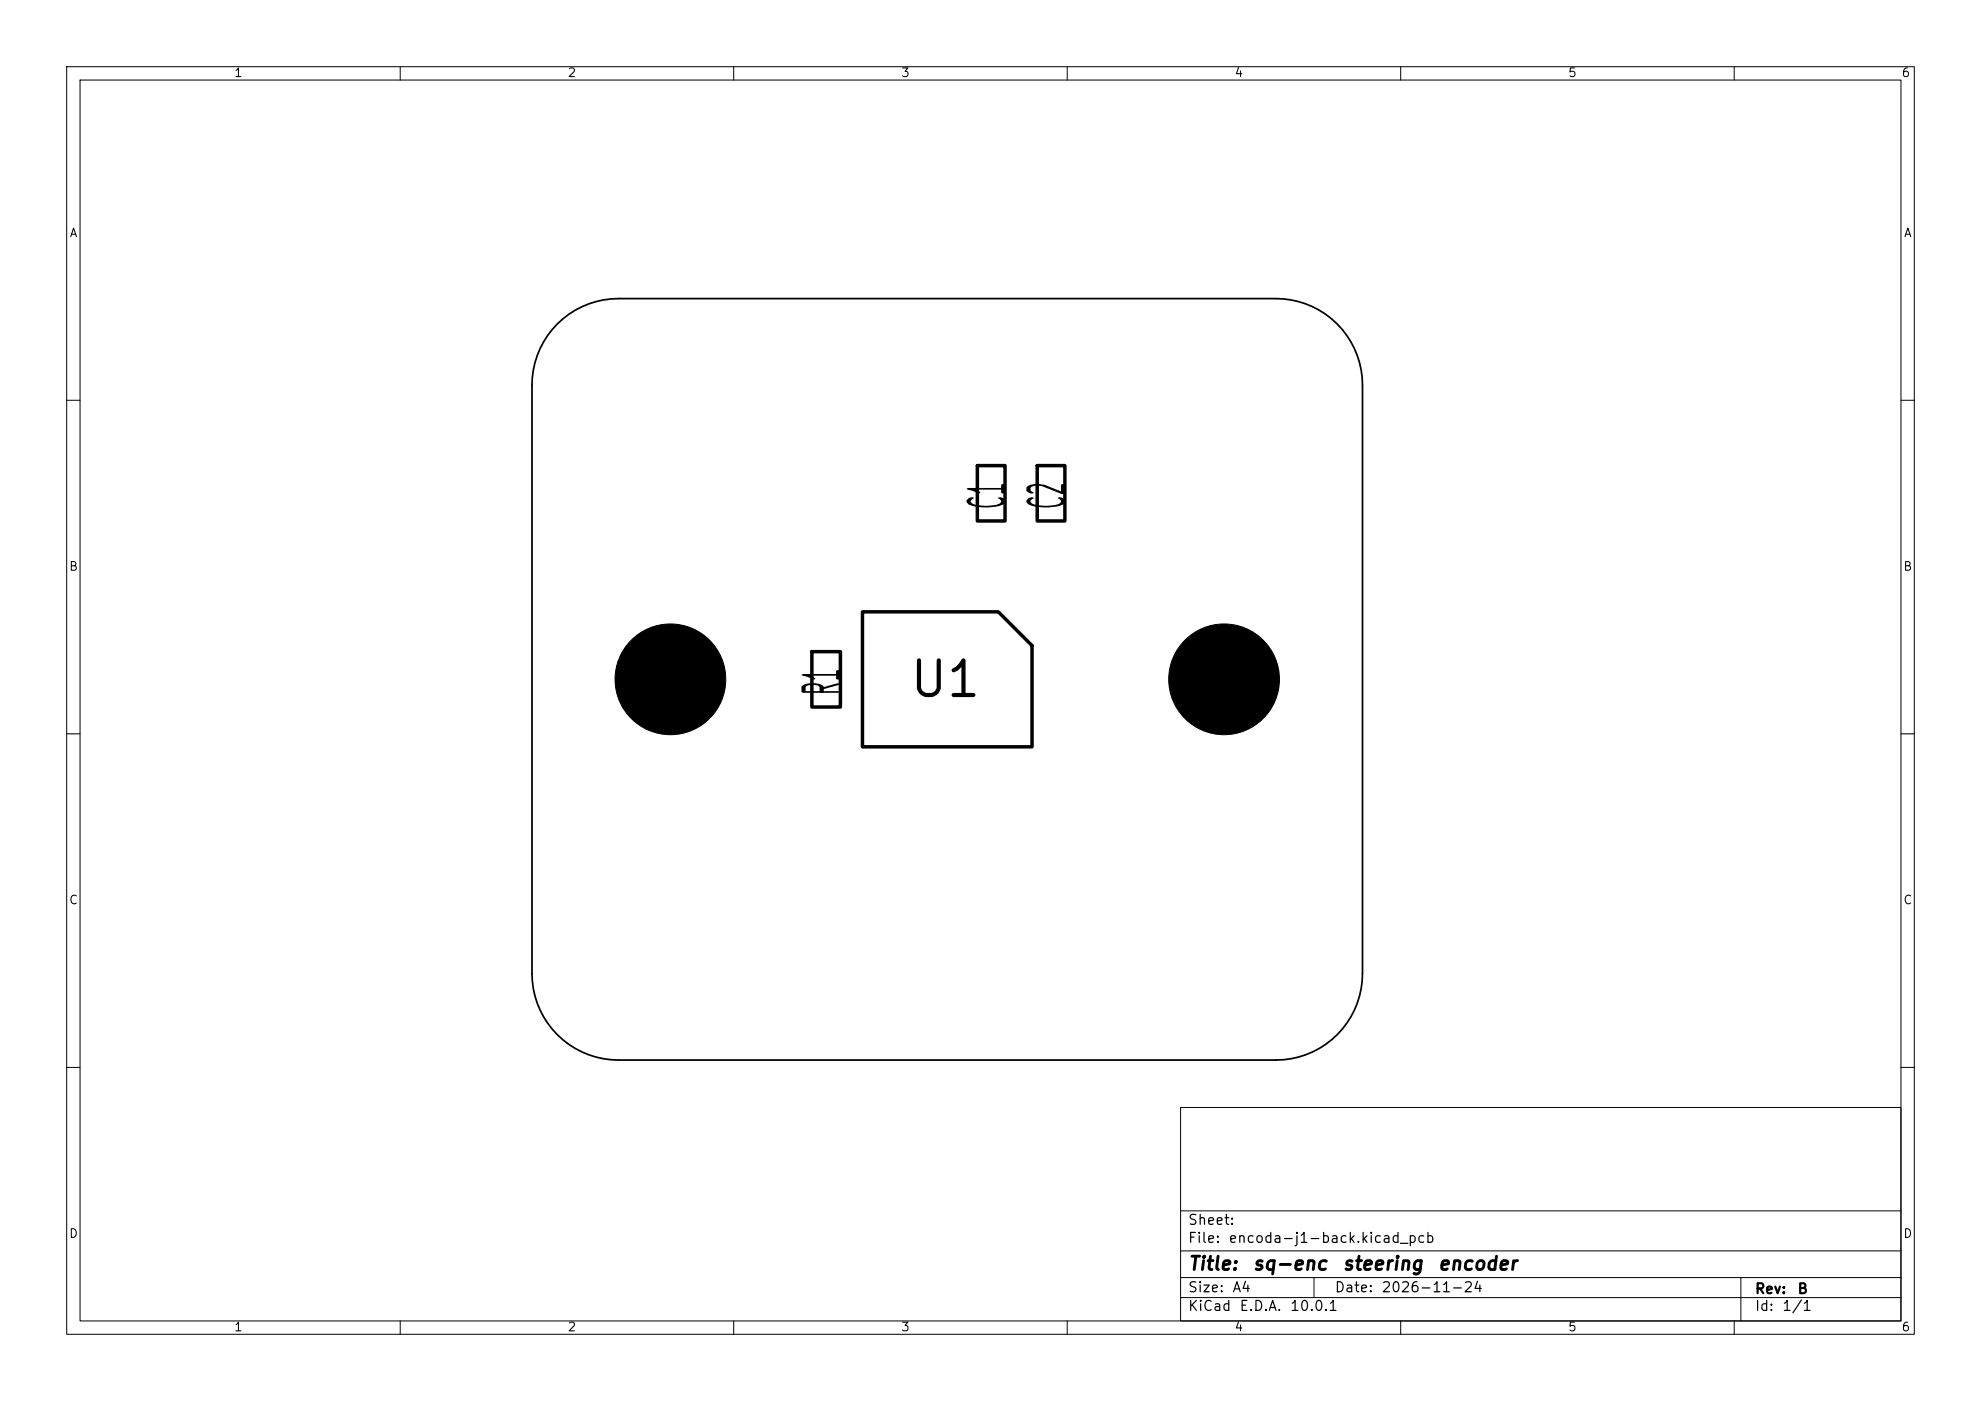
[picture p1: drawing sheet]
<svg xmlns="http://www.w3.org/2000/svg" width="297mm" height="210mm" viewBox="0 0 297 210" stroke-linecap="round" stroke-linejoin="round" font-family="sans-serif">
<defs><g id="words">
<g font-size="5.2">
<text x="152" y="76.5" transform="rotate(-90 152 76.5)">C1</text>
<text x="161" y="76.5" transform="rotate(-90 161 76.5)">C2</text>
<text x="127.2" y="104.4" transform="rotate(-90 127.2 104.4)">R1</text>
<text x="136" y="105.7">U1</text>
</g>
<g font-size="2">
<text x="178" y="190.9">Title:</text>
<text x="187.7" y="190.9">sq-enc</text>
<text x="201.1" y="190.9">steering</text>
<text x="215.4" y="190.9">encoder</text>
</g>
<g font-size="1.5">
<text x="178" y="184">Sheet:</text>
<text x="178" y="186.7">File:</text>
<text x="184.1" y="186.7">encoda-j1-back.kicad_pcb</text>
<text x="178" y="196.9">KiCad</text>
<text x="178" y="194.1">Size:</text>
<text x="184.7" y="194.1">A4</text>
<text x="185.7" y="196.9">E.D.A.</text>
<text x="193.3" y="196.9">10.0.1</text>
<text x="200" y="194.1">Date:</text>
<text x="207" y="194.1">2026-11-24</text>
<text x="263" y="194.3">Rev:</text>
<text x="263" y="196.9">Id:</text>
<text x="267.1" y="196.9">1/1</text>
<text x="269.4" y="194.3">B</text>
</g>
<g font-size="1.3">
<text x="35" y="11.9">1</text>
<text x="85" y="11.9">2</text>
<text x="135" y="11.9">3</text>
<text x="185" y="11.9">4</text>
<text x="235" y="11.9">5</text>
<text x="285" y="11.9">6</text>
<text x="10.3" y="35.9">A</text>
<text x="285.4" y="35.9">A</text>
<text x="10.3" y="85.9">B</text>
<text x="285.3" y="85.9">B</text>
<text x="10.3" y="135.9">C</text>
<text x="285.3" y="135.9">C</text>
<text x="10.3" y="185.9">D</text>
<text x="285.3" y="185.9">D</text>
<text x="35" y="199.9">1</text>
<text x="85" y="199.9">2</text>
<text x="135" y="199.9">3</text>
<text x="185" y="199.9">4</text>
<text x="235" y="199.9">5</text>
<text x="285" y="199.9">6</text>
</g>
</g></defs>
<g fill="none" stroke="#000" stroke-width=".15">
<path d="M10 10h277v190h-277zM12 12h273v186h-273zM60 10v2M110 10v2M160 10v2M210 10v2M260 10v2M10 60h2M285 60h2M10 110h2M285 110h2M10 160h2"/>
<path d="M177 166h108v32h-108zM285 160h2M60 198v2M110 198v2M160 198v2M177 194.5h108M177 191.5h108M177 187.5h108M177 181.5h108M197 191.5v3M210 198v2M260 198v2"/>
<path d="M261 191.5v6.5"/>
</g>
<path d="M146.5 69.8h4.2v8.3h-4.2zM155.5 69.8h4.2v8.3h-4.2zM121.7 97.7h4.3v8.3h-4.3zM129.3 91.7h20.4l5 5.1v15.1h-25.4z" fill="none" stroke="#000" stroke-width=".52"/>
<path d="M83.6 48.6a13 13 0 0 1 9.1-3.8h98.6a13 13 0 0 1 13 12.9v88.2a13 13 0 0 1-13 13h-98.6a13 13 0 0 1-12.9-13v-88.2a13 13 0 0 1 3.8-9.1z" fill="none" stroke="#000" stroke-width=".26"/>
<g fill="#000" stroke="#000" stroke-width=".15">
<circle cx="100.5" cy="101.8" r="8.3"/>
<circle cx="183.5" cy="101.8" r="8.3"/>
</g>
<use href="#words"/>
</svg>
